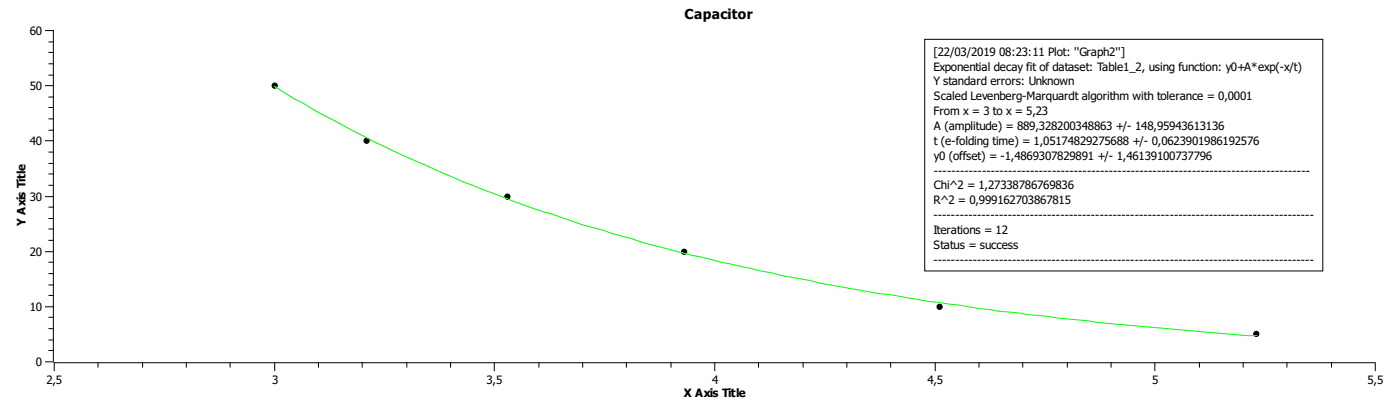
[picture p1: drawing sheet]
<svg xmlns="http://www.w3.org/2000/svg" width="564mm" height="164mm" viewBox="0 0 564 164" stroke-linecap="round" stroke-linejoin="round" font-family="sans-serif">
<defs><g id="words">
<text font-size="6.7" x="276" y="7.8">Capacitor</text>
<g font-size="5.6">
<text x="12" y="14.1">60</text>
<text x="376.4" y="22.5">[22/03/2019</text>
<text x="402.8" y="22.5">08:23:11 Plot: ''Graph2'']</text>
<text x="376.4" y="28.5">Exponential decay fit of dataset: Table1_2, using function: y0+A*exp(-x/t)</text>
<text x="376.4" y="34.4">Y standard errors: Unknown</text>
<text x="12" y="36.3">50</text>
<text x="376.5" y="40.4">Scaled Levenberg-Marquardt algorithm with tolerance = 0,0001</text>
<text x="376.4" y="46.4">From x = 3 to x = 5,23</text>
<text x="376.5" y="52.4">A (amplitude) = 889,328200348863 +/- 148,95943613136</text>
<text x="12" y="58.5">40</text>
<text x="376.5" y="58.4">t (e-folding time) = 1,05174829275688 +/- 0,0623901986192576</text>
<text x="376.5" y="64.4">y0 (offset) = -1,4869307829891 +/- 1,46139100737796</text>
<text x="376.5" y="70.4">--------------------------------------------------------------------------------------</text>
<text x="376.5" y="76.4">Chi^2 = 1,27338786769836</text>
<text x="12" y="81.1">30</text>
<text x="376.4" y="82.4">R^2 = 0,999162703867815</text>
<text x="376.4" y="88.4">---------------------------------------------------------------------------------------</text>
<text x="10.2" y="91.3" transform="rotate(-90 10.2 91.3)">Y Axis Title</text>
<text x="376.4" y="94.4">Iterations = 12</text>
<text x="376.4" y="100.3">Status = success</text>
<text x="12" y="103.3">20</text>
<text x="376.4" y="106.3">---------------------------------------------------------------------------------------</text>
<text x="12" y="125.5">10</text>
<text x="14.5" y="147.7">0</text>
<text x="18.7" y="154.7">2,5</text>
<text x="109.7" y="154.7">3</text>
<text x="196.1" y="154.7">3,5</text>
<text x="287.1" y="154.7">4</text>
<text x="373.9" y="154.7">4,5</text>
<text x="464.5" y="154.7">5</text>
<text x="551.3" y="154.7">5,5</text>
<text x="275.7" y="160">X Axis Title</text>
</g>
</g></defs>
<g fill="none" stroke="#000" stroke-width=".4">
<path d="M18.3 12.3h3.2v133.2M19.8 16.9h1.7M18.3 34.5h3.2M19.8 39.1h1.7M19.8 30.3h1.7M19.8 25.7h1.7M19.8 21.1h1.7M18.3 56.7h3.2M19.8 52.5h1.7M19.8 47.9h1.7M19.8 43.3h1.7M18.3 79.3h3.2"/>
<path d="M19.8 74.7h1.7M19.8 70.1h1.7M19.8 65.9h1.7M19.8 61.3h1.7M19.8 96.9h1.7M19.8 92.3h1.7M19.8 88.1h1.7M19.8 83.5h1.7M18.3 101.5h3.2M19.8 119.1h1.7M19.8 114.9h1.7M19.8 110.3h1.7"/>
<path d="M19.8 105.7h1.7M18.3 123.7h3.2M19.8 137.1h1.7M19.8 132.5h1.7M19.8 127.9h1.7M18.3 145.9h3.2M19.8 141.3h1.7M39.5 146.2v1.8M57.5 146.2v1.8M75.1 146.2v1.8M92.8 146.2v1.8M110.8 146.2v3.2"/>
<path d="M128.4 146.2v1.8M146 146.2v1.8M164 146.2v1.8M181.7 146.2v1.8M199.3 146.2v3.2M217.3 146.2v1.8M234.9 146.2v1.8M252.5 146.2v1.8M270.5 146.2v1.8M288.2 146.2v3.2M305.8 146.2v1.8M323.8 146.2v1.8"/>
<path d="M341.4 146.2v1.8M359.1 146.2v1.8M377.1 146.2v3.2M394.7 146.2v1.8M412.3 146.2v1.8M430.3 146.2v1.8M448 146.2v1.8M465.6 146.2v3.2M483.6 146.2v1.8M501.2 146.2v1.8M518.9 146.2v1.8M536.8 146.2v1.8"/>
<path d="M554.1 146.2h-532.2v3.2M554.5 146.2v3.2"/>
</g>
<path d="M21.9 12.3h532.6v133.6h-532.6z" fill="#fff"/>
<g fill="#000" stroke="#000" stroke-width=".4">
<circle cx="110.8" cy="34.5" r="1.06"/>
<circle cx="147.8" cy="56.7" r="1.06"/>
<circle cx="204.6" cy="79.3" r="1.06"/>
<circle cx="275.8" cy="101.5" r="1.06"/>
<circle cx="378.8" cy="123.7" r="1.06"/>
<circle cx="506.5" cy="134.6" r="1.06"/>
</g>
<path d="M110.8 34.9l3.8 2.5a513.6 513.6 0 0 0 87.9 41.9l12 4.6 11.9 3.8a106.8 106.8 0 0 0 16.3 5l15.8 4.9a1027.4 1027.4 0 0 0 84 18.7l24 3.9a1386 1386 0 0 0 68.1 8.8l8.1 1 43.7 3.9 16.2 1.4h3.9" fill="none" stroke="#0f0" stroke-width=".4"/>
<path d="M372.8 15.9h160.5v93.3h-160.5z" fill="none" stroke="#000" stroke-width=".4"/>
<use href="#words"/>
</svg>
